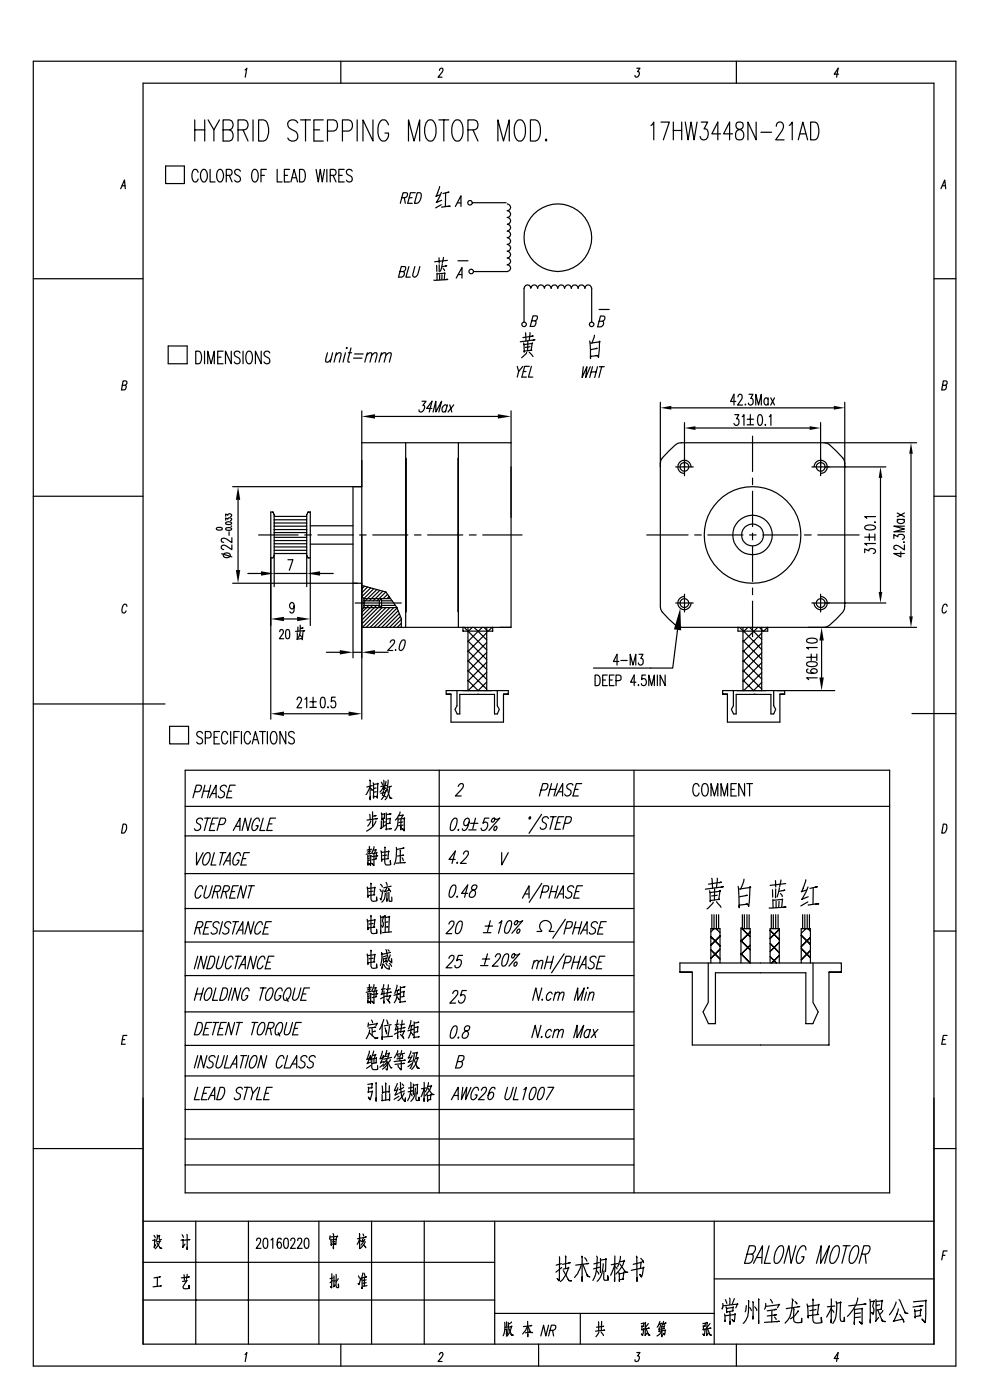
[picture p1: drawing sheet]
<svg xmlns="http://www.w3.org/2000/svg" width="210mm" height="297mm" viewBox="0 0 210 297" stroke-linecap="round" stroke-linejoin="round" font-family="sans-serif">
<g fill="none" stroke="#000" stroke-width=".25">
<path d="M7.1 13h195.7v276.8h-195.7zM52 14.9l.4-.4-.4 1.9M72.3 13v4.6M93.2 14.9a.47 .47 0 0 1 .6-.4l.1 .5-1 1.4h.9M135.1 14.5h.7l-.6 .7a.62 .62 0 0 1 .4 .7 .62 .62 0 0 1-.7 .5l-.2-.4M156.2 13v4.6M177.9 15.7h-1l.9-1.2-.3 1.9M25.9 39.4h.6M35.1 35.2h4v3.7h-4zM41.3 25.4v4.5M41.3 27.6h2.1M42 36.6a.61 .61 0 0 0-.3-.6 .61 .61 0 0 0-.6 .1 2.02 2.02 0 0 0 .1 2.5 .66 .66 0 0 0 .8-.6"/>
<path d="M42.9 36.1l.2-.2a1.2 1.2 0 0 1 .9 1.7l-.1 .4a.64 .64 0 0 1-.6 .6 .64 .64 0 0 1-.7-.6 2.06 2.06 0 0 1 .3-1.9zM43.4 25.4v4.5M44.1 25.4l1.3 2.2v2.3M44.6 35.9v2.7h1M46.3 36.1l.2-.2a1.2 1.2 0 0 1 .9 1.7l-.1 .4a.62 .62 0 0 1-.6 .6 .62 .62 0 0 1-.6-.6l-.1-.4a1.82 1.82 0 0 1 .3-1.5zM46.6 25.4l-1.2 2.2M47.3 27.6h1.4a1.11 1.11 0 0 0 .8-1.1 1.11 1.11 0 0 0-.8-1.1h-1.4v4.5h1.4a1.27 1.27 0 0 0 .8-1.2 1.27 1.27 0 0 0-.8-1.1M48 37.2h.8a.68 .68 0 0 0 .4-.6 .68 .68 0 0 0-.4-.7h-.8v2.7M48.6 37.2l.6 1.4M50.5 27.6h1.4a1.11 1.11 0 0 0 .7-1.1 1.11 1.11 0 0 0-.7-1.1h-1.4v4.5M51 36.3a.64 .64 0 0 0-1-.3 .64 .64 0 0 0 .1 1.1 1.02 1.02 0 0 1 .9 1.1 .67 .67 0 0 1-.6 .4 .67 .67 0 0 1-.6-.4M51.6 27.6l1 2.3"/>
<path d="M53.7 25.4v4.5M53.7 36.1l.2-.2a.85 .85 0 0 1 .9 1 1.67 1.67 0 0 1-.6 1.7 .81 .81 0 0 1-.8-1l.1-1zM54.9 25.4h1a1.76 1.76 0 0 1 1.1 1.7 3.7 3.7 0 0 1-.6 2.6l-.5 .2h-1zM55.4 37.2h.7M56.5 35.9h-1.1v2.7M58.8 35.9v2.7h1.1M60.3 37.2h.7M61.4 35.9h-1.1v2.7h1.1M61.7 38.6l.7-2.7 .7 2.7M62 37.7h.9M63.2 26.1a1.08 1.08 0 0 0-1.5-.6 1.08 1.08 0 0 0-.5 1.4l1.3 .9a1.14 1.14 0 0 1 .4 1.9 1.14 1.14 0 0 1-1.9-.4M63.5 35.9h.7a1.74 1.74 0 0 1 0 2.7h-.7z"/>
<path d="M63.7 25.4h2.2M64.8 25.4v4.5M66.6 27.6h1.2M67 35.9l.5 2.7 .4-2.7 .5 2.7 .4-2.7M68.6 25.4h-2v4.5h2M69.3 35.9v2.7M69.5 27.8h1.3a1.28 1.28 0 0 0 .8-1.2 1.28 1.28 0 0 0-.8-1.2h-1.3v4.5M70.1 37.2h.7a.66 .66 0 0 0 .5-.6 .66 .66 0 0 0-.5-.7h-.7v2.7M70.6 37.2l.7 1.4M71.9 37.2h.7M72.6 27.8h1.4a1.28 1.28 0 0 0 .8-1.2 1.28 1.28 0 0 0-.8-1.2h-1.4v4.5M73 35.9h-1.1v2.7h1.1"/>
<path d="M74.7 36.3a.64 .64 0 0 0-1-.3 .64 .64 0 0 0 .1 1.1l.5 .2a.67 .67 0 0 1 .3 1.1 .67 .67 0 0 1-1.1-.2M75.8 25.4v4.5M79.1 25.4v4.5l-2.1-4.5v4.5M82.4 26.5a1.06 1.06 0 0 0-1-1.1 1.06 1.06 0 0 0-1.1 1.1 3 3 0 0 0 .8 3.4 1.26 1.26 0 0 0 1.3-1.7h-.7M86.6 29.9v-4.5l1.2 4.5 1.2-4.5v4.5M90.7 25.6l.3-.2a1.16 1.16 0 0 1 1.4 1.1 3 3 0 0 1-.8 3.4 1.16 1.16 0 0 1-1.4-1 3.4 3.4 0 0 1 .5-3.3zM93.1 25.4h2.1M93.3 39.6l-.9 2 1-.3M94.1 25.4v4.5M96.4 25.6l.3-.2a1.16 1.16 0 0 1 1.4 1.1 3 3 0 0 1-.8 3.4 1.16 1.16 0 0 1-1.3-1 3.7 3.7 0 0 1 .4-3.3zM99.3 27.6h1.3a1.11 1.11 0 0 0 .8-1.1 1.11 1.11 0 0 0-.8-1.1h-1.3v4.5M100.3 27.6l1.1 2.3"/>
<path d="M105.6 29.9v-4.5l1.2 4.5 1.2-4.5v4.5M109.7 25.6l.3-.2a1.16 1.16 0 0 1 1.3 1.1 3 3 0 0 1-.7 3.4 1.16 1.16 0 0 1-1.4-1 3.7 3.7 0 0 1 .5-3.3zM112.5 25.4h1.1a1.76 1.76 0 0 1 1 1.7 3.2 3.2 0 0 1-.6 2.6l-.4 .2h-1.1zM115.9 29.5l.1 .2-.1 .2-.2-.2zM138.1 26.6l.6-.7v3.8M140.2 25.9h1.8l-1.3 3.8M142.8 25.9v3.8M142.8 27.7h1.8M144.6 25.9v3.8M145.4 25.9l.6 3.8 .6-3.8 .6 3.8 .7-3.8M148.8 25.9h1.3l-.8 1.4h.4a1.39 1.39 0 0 1-.2 2.4 .77 .77 0 0 1-1-.8M152.9 28.4h-1.9l1.3-2.5v3.8"/>
<path d="M155.4 28.4h-1.9l1.3-2.5v3.8M156.2 26.1a.93 .93 0 0 0 .8 1.4 1.17 1.17 0 0 1 .8 1 1.17 1.17 0 0 1-.7 1.2l-.9-.2a1.38 1.38 0 0 1 1.1-2.2 .8 .8 0 0 0 .4-.7 .8 .8 0 0 0-.6-.7zM160.4 25.9v3.8l-1.7-3.8v3.8M161.4 28.1h2.3M164.7 26.8a.88 .88 0 0 1 .5-.9h.5a1.23 1.23 0 0 1 .1 1.9l-1.3 1.9h1.8M167.4 26.6l.7-.7v3.8M169.3 29.7l1-3.8 1 3.8M169.7 28.4h1.2M172 25.9h.8a1.43 1.43 0 0 1 .9 1.4 3.2 3.2 0 0 1-.5 2.2l-.4 .2h-.8zM199.9 39.4h.6M7.1 59.1h23.2M25.6 40l.8-1.8 .2 1.8"/>
<path d="M84.8 57.6l1-.1 .2-.3a.4 .4 0 0 0-.2-.7h-.7l-.6 2.3h.7l.3-.2a.66 .66 0 0 0 .2-.9l-.2-.1M85.2 41.9h.9l.3-.4a.4 .4 0 0 0-.2-.6h-.7l-.6 2.2M85.8 41.9l.2 1.2M86.7 56.5l-.6 2.3h.9M86.8 41.9h.6M88 56.5l-.5 2 .3 .3a.86 .86 0 0 0 .8-.6l.5-1.7M88.1 40.9h-1l-.6 2.2h1M88.5 40.9h.6a1.25 1.25 0 0 1 0 1.7 .91 .91 0 0 1-1.2 .5zM92.6 56.3l.1 1.3M92.7 57.9v1.5M92.7 58.1l1.7-.2-.2 1.4M93.1 54.7l.1 1.1"/>
<path d="M93.2 56.2v1.5M93.3 58.3v1.1M93.6 43.4l-1.2 .7M93.6 40.8l-1.1 2.2 1.2-.5M93.8 58.3l-.1 1M93.8 56l-.4 1.5M94 57l.3 .4M94.1 54.6l-.3 1.1M94.5 56.5l.3-.1-1 .2M94.5 41v2.8M94.6 59.3h.4l-3 .1M94.9 40.8h.3l-1.2 .3"/>
<path d="M94.9 55.2l-2.7 .3M95 43.8h.5l-1.8 .1M96.6 43.8l1.2-2.3v2.3M96.8 59l1.2-2.2v2.2M97 43h.7M97.1 55.3h2.2M97.2 58.2h.8M100.2 43a.49 .49 0 0 0-.7-.4l-.2 .2a.49 .49 0 0 0 .3 .7 .49 .49 0 0 0 .6-.5h7.1M107.6 43.3a.72 .72 0 0 1 .7 .7 .72 .72 0 0 1-.7 .7 .72 .72 0 0 1 .7 .7 .72 .72 0 0 1-.7 .7 .72 .72 0 0 1 .7 .8 .72 .72 0 0 1-.7 .7 .72 .72 0 0 1 .7 .7 .72 .72 0 0 1-.7 .7 .7 .7 0 0 1 .7 .7 .7 .7 0 0 1-.7 .7 .72 .72 0 0 1 .7 .7 .72 .72 0 0 1-.7 .8 .72 .72 0 0 1 .7 .7 .72 .72 0 0 1-.7 .7 .72 .72 0 0 1 .7 .7 .72 .72 0 0 1-.7 .7 .72 .72 0 0 1 .7 .7 .72 .72 0 0 1-.7 .8 .72 .72 0 0 1 .7 .7 .72 .72 0 0 1-.7 .7h-7.2a.49 .49 0 0 1-.7 .4l-.2-.2a.49 .49 0 0 1 .4-.7 .49 .49 0 0 1 .5 .5M198.1 59.1h4.7M199.6 40l.8-1.8 .2 1.8M35.7 73.4h4v3.8h-4z"/>
<path d="M41.5 74.5h.7a1.74 1.74 0 0 1 0 2.7h-.7zM43.4 74.5v2.7M44.1 77.2v-2.7l.7 2.7 .7-2.7v2.7M46.2 75.8h.7M47.3 74.5h-1.1v2.7h1.1M49.1 74.5v2.7l-1.3-2.7v2.7M50.9 74.9a.67 .67 0 0 0-.6-.4 .67 .67 0 0 0-.6 .4l.2 .6 .7 .4a.67 .67 0 0 1 .2 1.1 .67 .67 0 0 1-1.1-.2M51.6 74.5v2.7M52.5 74.6l.2-.1a.81 .81 0 0 1 .8 1v1a.62 .62 0 0 1-.7 .7 .62 .62 0 0 1-.6-.7l-.1-1zM55.4 74.5v2.7l-1.2-2.7v2.7M57.2 74.9a.62 .62 0 0 0-1-.3 .62 .62 0 0 0 .2 1l.5 .3a.67 .67 0 0 1 .2 1.1 .67 .67 0 0 1-1.1-.2M69.5 74.8l-.4 1.9 .4 .1 .7-.6"/>
<path d="M70.6 74.8l-.5 2M71.2 75.4l.7-.6 .4 .2-.3 1.8M71.4 74.8l-.5 2M73.3 74.8l-.5 2M73.4 73.8l.2-.1-.1 .2zM73.9 74.8h.7M74.5 73.8l-.7 2.4v.5l.4 .1M75 76h1.8M75.2 75.1h1.8M77.8 75.4l.6-.6 .5 .2-.4 1.8M77.9 74.8l-.5 2M78.9 75.4l.6-.6 .5 .2-.4 1.8"/>
<path d="M80.8 75.4l.6-.6 .5 .2-.4 1.8M80.9 74.8l-.5 2M81.9 75.4l.6-.6 .5 .2-.4 1.8M109.7 77.7l.3 1.1-.3 1.2M110.9 77.7l-.9 1.1M111 78.8h.6M111.1 72.8l.1 1.9v-.2l1.6-.2h-.1l.2-1.6 .1 .1-1.8 .3M111.2 68.3v-7.1a.72 .72 0 0 1 .7-.8 .72 .72 0 0 1 .7 .8 .72 .72 0 0 1 .7-.8 .72 .72 0 0 1 .7 .8 .72 .72 0 0 1 .8-.8 .72 .72 0 0 1 .7 .8 .72 .72 0 0 1 .7-.8 .72 .72 0 0 1 .7 .8 .7 .7 0 0 1 .7-.8 .7 .7 0 0 1 .7 .8 .72 .72 0 0 1 .7-.8 .72 .72 0 0 1 .8 .8 .72 .72 0 0 1 .7-.8 .72 .72 0 0 1 .7 .8 .72 .72 0 0 1 .7-.8 .72 .72 0 0 1 .7 .8 .72 .72 0 0 1 .8-.8 .72 .72 0 0 1 .7 .8 .72 .72 0 0 1 .7-.8 .72 .72 0 0 1 .7 .8v7.1M111.5 70.6l.1 1.8M111.7 74.8v.2l-1 .9M112 72.4l-.1 2M112.3 77.7h-1l-.6 2.3h1"/>
<path d="M112.3 74.7l.8 .9M112.4 70.6l-.1 1.7M112.4 73.6l-.9 .1M112.7 77.7l-.6 2.3h.9M112.8 68.1l.9-.1 .3-.4a.4 .4 0 0 0-.3-.6h-.6l-.6 2.2h.9l.3-.7v-.3l-.3-.1M112.8 71.4l.3-.1-2.2 .3M113.1 72.2l.4-.1-3.1 .4M123.7 77.8l-.2 2.3 1-2.3-.3 2.3 1-2.3M125.1 72.3l.2 3.8v-.5l1.5-.2-.4 .1M125.2 72.8l2.1-.3-.1-.1-.3 3.5-.1-.4M125.4 78.9h1M125.7 77.8l-.6 2.3"/>
<path d="M126.1 71.1l-.5 1.7M126.4 73.9h.3l-1.3 .3M126.7 77.8l-.6 2.3M127.1 68.1h.7l.5-.4a.46 .46 0 0 0-.2-.7h-.7l-.6 2.3h.7l.3-.2a.72 .72 0 0 0 .2-.9l-.2-.1M127.1 65.7h2.1M127.1 77.8h1.1M127.6 77.8l-.6 2.3M25.9 81.7l.8-.1 .2-.2-.1-.5-.7-.1-.3 1.9h.6l.2-.2 .2-.4-.3-.4M76.7 97.7v5.5h-1.8v36.4M76.7 93.9h31.7M76.7 87.2v65.4M79.5 88.3h26.1"/>
<path d="M86.1 97.2v32.6M86.1 93.9v39.2M89.5 85.1h.9l-.7 .9h.2a.94 .94 0 0 1-.8 1.4l-.2-.1v-.4M91.6 86.6h-1.1l1.1-1.5-.5 2.3M91.9 87.4l.5-2.3v2.3l1.3-2.3-.6 2.3M94.8 86.2l-.2-.3a.93 .93 0 0 0-.6 1.5l.6-.3M94.9 85.9l-.4 1.5M95.4 85.9l.4 1.5M96.3 85.9l-1.3 1.5M97.2 97.2v32.6M97.2 93.9v39.2M108.4 99.1v34h-2.3"/>
<path d="M108.4 87.2v22.6M140.1 98.3l.1-.6a16.3 16.3 0 0 1 3.6-3.7h31.6a16.3 16.3 0 0 1 3.7 3.7l.1 .6M140.1 85.3l.1 44a14.3 14.3 0 0 0 3.6 3.7l.7 .1h30.3l.6-.1a14.3 14.3 0 0 0 3.7-3.7l.1-44M142.4 86.5h34.5M143.3 99.1h3.8M145.2 89.7v11.2M146.6 99.1a1.41 1.41 0 0 0-1.4-1.5 1.41 1.41 0 0 0-1.4 1.4 1.41 1.41 0 0 0 1.4 1.4M147.5 90.8h24.2M155.9 88h.8l-.5 .9h.3a.69 .69 0 0 1 .3 .9 .69 .69 0 0 1-1 .2l-.1-.2M156.1 85.2h-1.1l.7-1.6v2.3M156.5 84.2v-.1a.47 .47 0 0 1 .3-.4 .47 .47 0 0 1 .5 .1l.1 .7-.9 1.4h1M157.4 88.4l.4-.4v2.2"/>
<path d="M158.1 85.7v.2zM158.5 88.9h1.3M158.5 90.1h1.3M158.9 83.6h.8l-.4 .9h.2a.69 .69 0 0 1 .3 1 .69 .69 0 0 1-1 .2l-.1-.2M159.2 88v1.9M159.6 92.5v7.5M160.3 85.9v-2.3l.6 2.3 .6-2.3v2.3M160.9 88.1l.4-.1a1.61 1.61 0 0 1 0 2.2h-.1a1.42 1.42 0 0 1-.4-1.8zM162.3 90.1h.1l-.1 .1zM162.9 84.7l-.3-.3a.78 .78 0 0 0-.6 .8 .78 .78 0 0 0 .6 .7l.3-.3M162.9 84.4v1.5M163.2 88.4l.3-.4v2.2"/>
<path d="M163.5 84.4l.8 1.5M164.3 84.4l-.8 1.5M172.2 99.1h15.7M172.7 99.1a1.41 1.41 0 0 1 1.4-1.5 1.41 1.41 0 0 1 1.4 1.4 1.41 1.41 0 0 1-1.4 1.4M174.1 89.7v11.2M175 93.9h19.4M193.2 96.3v34.5M199.9 81.7l.8-.1 .2-.2-.1-.5-.7-.1-.3 1.9h.6l.2-.2 .2-.4-.3-.4M7.1 105.3h23.2M46 112l.9-.1 .3 .3a.82 .82 0 0 1-1.3-.1zM47 117.5l2.2 .6M47.4 117.6a.71 .71 0 0 1 .9-.4 .71 .71 0 0 1 .5 .9 .71 .71 0 0 1-.9 .3 .71 .71 0 0 1-.5-.8z"/>
<path d="M47.9 110.4v-.5l.4 .2a.37 .37 0 0 1 .5-.2 .37 .37 0 0 1 .2 .5h-.1M47.9 109.5v-.5l.4 .3a.37 .37 0 0 1 .5-.3 .37 .37 0 0 1 .2 .6h-.1M47.9 112l.7-.1 .5 .3a.76 .76 0 0 1-1.2 0zM47.9 110.8l.7-.1 .5 .2a.76 .76 0 0 1-1.2 0zM48.6 112.8v.8M49 111.6h.1M49.2 115.6v1a2.86 2.86 0 0 0-1.8-1l-.5 .3v.4l.5 .3M49.2 114.1v1a2.86 2.86 0 0 0-1.8-.9l-.4 .1-.1 .5 .5 .3M49.4 103.2h27.3M50.5 106v14.9M54.9 113.5h8.3M57.4 118.4v34.2"/>
<path d="M58.2 117.8l-.3 .6h-.5v-9.8h.5l.3 .6v15.3M58.2 117.4h6.9M58.2 116.7h6.9M58.2 116h6.9M58.2 109.6h6.9M58.2 110.3h6.9M58.2 115.4h6.9M58.2 114.7h6.9M58.2 114h6.9M58.2 113h6.9M58.2 112.3h6.9M58.2 111.6h6.9"/>
<path d="M58.2 110.9h6.9M61.1 118.7h1l-.7 2.3M64.6 113.5h1.4M65.1 117.8l.3 .6h.4M65.8 115.4h9.1M65.8 111.5h9.1M67.4 113.5h7.5M76.3 113.5h1.4M79.1 113.5h7.4M87.9 113.5h1.4M90.7 113.5h7.5M99.6 113.5h1.4"/>
<path d="M102.4 113.5h8.3M137.2 113.5h8.8M147.4 113.5h1.4M150.1 113.5h7.5M159 113.5h1.4M159.6 101.4v1.4M159.6 104.2v7.5M159.6 113.1v1.4M159.6 115.9v7.5M161.8 113.5h7.4M170.6 113.5h1.5M173.5 113.5h8.7"/>
<path d="M183.4 117.3v-.8l.9 .4v-.2a.78 .78 0 0 1 .8-.3 .78 .78 0 0 1 .6 .6l-.5 .4M183.4 114h2M183.5 111.6a1.78 1.78 0 0 1 2.2 .2v.2a1.73 1.73 0 0 1-2.3 0zM184.4 113.3v1.3M185.6 110.7l.1 .1-.1 .1zM185.6 113.3v1.3M185.7 115.3h-2.3l.4 .4M185.7 109.6h-2.3l.4 .4M186.8 101.4v24.2M189.6 114.3v-.9l.9 .5v-.2a.69 .69 0 0 1 .9-.4 .69 .69 0 0 1 .2 1l-.2 .1M190.3 110.2h1.5M190.3 108.8l1.5 .8"/>
<path d="M190.7 110.2l-.4 .3a.78 .78 0 0 0 .8 .6 .78 .78 0 0 0 .7-.6l-.3-.3M191.1 117v1.1l-1.5-.7h2.2M191.7 114.9l.1 .1-.1 .1zM191.8 115.6v1.1l-1.3-.9a.49 .49 0 0 0-.9 .1 .49 .49 0 0 0 .5 .7M191.8 111.6h-2.2l2.2 .6-2.2 .6h2.2M191.8 108.8l-1.5 .8M198.1 105.3h4.7M26.9 128.6l-.1-.3a.6 .6 0 0 0-.9 .6v.5a.47 .47 0 0 0 .2 .7 .47 .47 0 0 0 .6-.5M49.4 123.7h27.3M52.6 121.7h2.8M58.2 121.7h6.9M59.3 134l.1-.2a.44 .44 0 0 1 .6-.1 .44 .44 0 0 1 .1 .6l-.8 1.2h.9"/>
<path d="M60.2 131.3h2.8M60.7 133.6h.4a1.21 1.21 0 0 1 .3 1.5l-.1 .3-.3 .1a1.21 1.21 0 0 1-.4-1.6zM62.4 128.6a.58 .58 0 0 1-.5 .6 .73 .73 0 0 1-.5-.7 .73 .73 0 0 1 .6-.7 .93 .93 0 0 1 .4 1.3l-.2 .9a.42 .42 0 0 1-.7-.3M63 134.2l.1 1.5-.1-.1 1.1-.1M63.2 133v.9M63.5 134.6l.5 .6M63.7 132.6v1.3M63.7 134.1l-.5 1.2M64.1 133.3l.2-.1-.6 .1M64.3 134.2l-.2 1.5v-.2M64.3 133.9l.3-.1-1.9 .1M65.1 124.5v-15.3l.3-.6h.4v24.1"/>
<path d="M67.9 121.7h2.8M69.2 138.4h2.9M74.9 138.4h1.8M75.3 127.9h9.8M76.7 133.1h31.7M76.7 124.2l5.2 1.4 2.3 3.3M76.7 126.5l.5 .5M77.2 127h5.6M77.2 127.5h3.3M77.2 128.4h3.3M77.2 128.9h7M77.2 127v1.9"/>
<path d="M77.2 128.9l-.5 .5M77.3 124.4l-.6 .6M77.4 128.4l-.2 .2M78 124.5l-1.3 1.3M78.2 128.4l-1.5 1.5M78.6 124.7l-1.9 1.9M79 128.4l-2.3 2.3M79.2 124.9l-2 2.1M79.5 138.4h2.8M79.9 128.4l-3.2 3.2M79.9 125.1l-2.4 2.4M80.6 125.3l-2.3 2.2"/>
<path d="M80.6 128.5l-3.9 3.9M80.9 127v1.9l-.4-.5v-.9zM80.9 127.5h2.3M80.9 128.4h3M81.1 128.9l-4.2 4.2M81.2 125.4l-2 2.1M81.8 125.6l-1.8 1.9M81.9 128.9l-4.2 4.2M82.2 126.1l-.9 .9M82.5 126.6l-.4 .4M82.7 128.9l-4.2 4.2M82.8 136.3v-.1a.49 .49 0 0 1 .4-.4 .49 .49 0 0 1 .5 .2l-.2 .6-1.3 1.4h1.1"/>
<path d="M83.5 128.9l-4.2 4.2M83.9 137.9h.1l-.1 .1zM84.2 128.9l.9 2.3v1.9M84.2 129l-4.1 4.1M84.4 129.6l-3.4 3.5M84.7 130.2l-2.9 2.9M85 130.8l-2.4 2.3M85.1 131.4l-1.7 1.7M85.1 132.2l-.8 .9M85.1 133v.1M85.3 135.8h.4a.95 .95 0 0 1 .1 1.2l-.5 .9-.2 .1-.4-.1 .1-1.2zM98.2 133v.9h6.3v-.8"/>
<path d="M98.5 133.1l4.7 4.8M99.3 133.1v13.4M99.3 138.1l3.9 3.9M99.3 136l3.9 3.9M100.2 133.1l-.9 .9M100.5 133.1l2.7 2.7M102.3 133.1l-3 3M102.7 133.1l.8 .8M103.2 133.1v13.4M103.2 134.2l-3.9 4M103.2 136.3l-3.9 4M103.2 138.4l-3.9 4"/>
<path d="M104.4 133.1l-.9 .8M135.5 138.8h.9l-.5 .9h.2a.78 .78 0 0 1 .3 .8 .78 .78 0 0 1-.6 .6l-.4-.5M143.3 127.9h3.8M143.7 133.6l-1 8.1h-16.8M145.2 126.5a1.41 1.41 0 0 0-1.4 1.4 1.41 1.41 0 0 0 1.4 1.4 1.41 1.41 0 0 0 1.4-1.4M145.2 126.1v3.7M156.5 133v.9h6.3v-.8l-.8 .8M156.9 133.1l4.7 4.7M157.6 133.1v13.4M157.6 138l4 4M157.6 135.9l4 4M158.7 133.1l-1.1 1"/>
<path d="M159 133.1l2.6 2.6M159.6 124.7v1.4M159.6 127.5v7.6M160.7 133.1l-3.1 3.1M161.1 133.1l.8 .8M161.6 133.1v13.4M161.6 134.3l-4 4M161.6 136.4l-4 4M161.6 138.5l-4 4M171.1 139.4h2M171.2 135.6a2.21 2.21 0 0 1 2.1 0v.4a1.48 1.48 0 0 1-1.8 .3l-.3-.1zM172.1 138.8v1.3"/>
<path d="M172.2 127.9h15.7M173.3 138.8v1.3M173.3 137.4h-2.2l.4 .3M174.1 126.5a1.41 1.41 0 0 1 1.4 1.4 1.41 1.41 0 0 1-1.4 1.4 1.41 1.41 0 0 1-1.4-1.4M174.1 126.1v3.7M174.3 135.9v7.8M175 133.1h19.4M200.9 128.6l-.1-.3a.6 .6 0 0 0-.9 .6l-.1 .5a.47 .47 0 0 0 .3 .7 .47 .47 0 0 0 .6-.5M7.1 149.3h27.9M36 154.1h4v3.7h-4zM43 155.6a.62 .62 0 0 0-1-.3 .62 .62 0 0 0 .1 1l.5 .2a.67 .67 0 0 1 .2 1.1 .67 .67 0 0 1-1.1-.2M43.6 156.5h.8a.74 .74 0 0 0 .4-.6 .74 .74 0 0 0-.4-.7h-.8v2.6"/>
<path d="M45.4 156.4h.7M46.6 155.2h-1.2v2.6h1.2M48.3 155.8a.62 .62 0 0 0-.6-.6 .62 .62 0 0 0-.6 .6v1.4a.62 .62 0 0 0 .6 .6 .62 .62 0 0 0 .6-.6M48.9 155.2v2.6M49.6 156.4h.7M50.7 155.2h-1.1v2.6M51.2 155.2v2.6M53.1 155.8a.62 .62 0 0 0-.6-.6 .62 .62 0 0 0-.6 .6l-.1 .4a1.67 1.67 0 0 0 .6 1.6 .65 .65 0 0 0 .7-.6M53.5 157.8l.7-2.6 .7 2.6M53.8 156.9h.8M55.1 155.2h1.2M55.7 155.2v2.6"/>
<path d="M56.7 155.2v2.6M57.7 155.3l.2-.1a1.13 1.13 0 0 1 .9 1.6l-.1 .4a.61 .61 0 0 1-.4 .5 .61 .61 0 0 1-.6 0l-.3-.9v-.6zM60.2 151.4h13.7M60.6 155.2v2.6l-1.2-2.6v2.6M62.4 155.6a.62 .62 0 0 0-.9-.4 .62 .62 0 0 0-.1 1l.7 .3a.67 .67 0 0 1 .2 1.1 .67 .67 0 0 1-1.1-.2M63 148.5l.3-.6h.4l.2 .2a.84 .84 0 0 1-.2 1l-.7 1h1M64.7 148.3l.4-.4v2.2M65.7 148.9h1.4M65.7 150.1h1.4M66.4 147.9v2M68.1 148l.4-.1a1.39 1.39 0 0 1 .4 1.8l-.1 .4h-.4a1.39 1.39 0 0 1-.4-1.8zM69.6 149.9v.2z"/>
<path d="M71.1 147.9h-.7l-.1 1a.51 .51 0 0 1 .9 .1v.3a.66 .66 0 0 1-.6 .8l-.4-.4M94.6 147.3h1.1h-1.1v-.8h13.2v.8h-1h1M95.7 147.3v5.9h11.1v-5.9M96.9 146.5v3.2l-.4 .8 .5 1h.5v-4.2h7.4v4.2h.6l.4-1-.4-.8v-3.2M99.3 144.3l2.1 2.2 1.8-1.8M99.3 142.3l3.9 3.9M99.3 140.2l3.9 3.9M103.2 140.5l-3.9 4M103.2 142.6l-3.9 3.8M126.2 143.2h.6a1.44 1.44 0 0 1 0 2.2h-.6zM127.8 144.3h.6M128.8 143.2h-1v2.2h1"/>
<path d="M129.3 144.3h.6M130.3 143.2h-1v2.2h1M130.7 144.4h.7l.3-.2-.1-.9-.9-.1v2.2M131.3 140.3h-1.2l.8-1.5v2.3M131.7 140.1h1.3M133.7 141.1v-2.3l.6 2.3 .6-2.3v2.3M134.9 144.7h-1.1l.7-1.5v2.2M135.4 145.2v.2zM136.9 143.2h-.7l-.1 1 .1-.1a.7 .7 0 0 1 .9 .6 .7 .7 0 0 1-.9 .7l-.1-.4M137.6 145.4v-2.2l.6 2.2 .6-2.2v2.2M139.4 143.2v2.2M141.1 143.2v2.2l-1.1-2.2v2.2"/>
<path d="M154.3 147.3v5.9h11.1v-5.9M155.6 146.5v3.2l-.5 .8 .5 1h.6v-4.2h7.3v4.2h.6l.4-1-.4-.8v-3.2M157.6 144.3l2.2 2.2 1.8-1.7M157.6 142.2l4 4M157.6 140.1l4 4M161.6 140.6l-4 4M161.6 142.7l-3.8 3.8-.2-.1M166.4 146.5v.8h-1h1M171.2 140.6l.9-.2a1.06 1.06 0 0 1 1.2 .4v.2a1.39 1.39 0 0 1-1.8 .3l-.3-.1zM171.4 141.9a.42 .42 0 0 0-.2 .7l.9 .2h1l.2-.2a.66 .66 0 0 0-.6-.7 .66 .66 0 0 0-.7 .5l.3 .4h.3M173.3 143.8h-2.2l.4 .4M177.1 146.5h-23.8v.8h1h-1"/>
<path d="M193.5 151.4h9.3M26.1 174.8h.4a1.2 1.2 0 0 1-.3 1.9h-.4zM39.3 163.4h149.4v89.7h-149.4zM39.3 171.1h149.4M39.3 177.3h95.2M41.3 168h.8l.4-.3a.85 .85 0 0 0 .2-1l-1.1-.1-.7 2.6M43 173.9a.65 .65 0 0 0-1-.2 .65 .65 0 0 0-.1 1l.5 .2a.71 .71 0 0 1-.1 1.1 .71 .71 0 0 1-1-.2M43.1 167.8h1.3M43.4 173.6h1.3M43.5 166.6l-.7 2.6M44.1 173.6l-.8 2.6M44.4 169.2l1.4-2.6v2.6"/>
<path d="M44.7 166.6l-.7 2.6M44.8 174.8h.7M45 168.4h.8M46.3 173.6h-1.2l-.7 2.6h1.1M46.4 174.9h.8a.82 .82 0 0 0 .4-1.3h-.8l-.7 2.6M48 167a.68 .68 0 0 0-.9-.3 .68 .68 0 0 0-.2 1l.5 .3a.71 .71 0 0 1 0 1.1 .71 .71 0 0 1-1.1-.2M48.4 167.8h.7M49.5 176.2l1.4-2.6v2.6M49.9 166.6h-1.1l-.8 2.6h1.2M50 175.3h.9M53.3 173.6l-.7 2.6-.6-2.6-.7 2.6M55 174.2l-.2-.6a1.68 1.68 0 0 0-1.4 1.9l.1 .6a.87 .87 0 0 0 1.3-.9h-.5"/>
<path d="M55.8 173.6l-.7 2.6h1.1M57 174.8h.7M58.5 173.6h-1.2l-.7 2.6h1.1M78.4 179.6v1.5M78.4 172.8l.1 1.1M78.4 165.5l.1 4.2v-.6M78.5 166.9l-.9 1.7M78.5 167.2l.4 .5v-.2M78.6 174.2l-.6 1.1M79 166.7l-1.2 .3M79 172.2v1.7M79 173.9v1.4v-.4"/>
<path d="M79.2 166.1v3.2v-.7M79.2 166.4l1-.1-.1-.1-.1 3.1-.1-.4-.7 .1M79.3 179.6l-.4 1.3M79.5 173.1l.3-.1-.8 .2M79.7 173.7l.4-.1-2.3 .4M79.7 174.2a3.8 3.8 0 0 1-1.9 2.1M79.8 167.2l-.6 .1M79.8 168l-.6 .1M80.8 168.3l1-.2v-.3l-.3 1-.6 .8M80.9 172.5l.1 1.4v-.3h.6v-.9l-.6 .1M80.9 174.2v1.4l-.2 .2 1.1-.8M80.9 165.9l.2 .6"/>
<path d="M81.3 173.6v1.7M81.4 167.8l-.3 .9 .8 .4M81.4 165.5v2.1v-.5M81.4 166.8l-.8 1.2M81.4 166.9l.5 .4M81.6 179.7l.1 3.6 .2 .2 .9-.1v-.8v.7M81.7 174.4h-.4M81.9 165.8l-.2 .9M81.9 172.5v3.6v-.2l1.2-.1h-.5M82 173.8l.8-.2v1.1h-.9M82 166.6l-1.2 .3M82.2 167.4l.6 2h.3l-.3-.1-.1-.2"/>
<path d="M82.3 165.5l-.4 2.3M82.6 172.7h.4l-1.1 .1M82.7 167a4 4 0 0 1-1 2.7M83.1 166.8l-.9 .2M84.1 179.8a7 7 0 0 1-.5 3.6M84.4 173.5v.3a2.83 2.83 0 0 1-.7 2.4M84.4 173.8l1.4-.2v-.1l-.1 2.8-.3-.5 .3 .4M84.6 173l.9-.1-.5 .8v2.4v-.7M84.9 172.2l-.6 1.3-.4 .5M85.4 180l.3-.1-1.5 .3M85.5 174.4l-.9 .1M85.5 175l-1 .2"/>
<path d="M93.2 163.4v89.7M96.2 173.7l.5-.1a1.15 1.15 0 0 1 .1 1.4l-.5 1.1-.3 .1-.5-.1v-.4a3.1 3.1 0 0 1 .7-2zM97.2 166.8a.54 .54 0 0 1 .6-.6 .54 .54 0 0 1 .4 .8l-1.6 1.9h1.2M97.3 175.9l-.1 .3zM99.4 176.1h1.6M99.5 174.4a.9 .9 0 0 1-.8 .8l-.2-.2-.1-.7a.9 .9 0 0 1 .8-.7l.2 .1a2.45 2.45 0 0 1-.9 2.5l-.4-.1v-.3M99.8 174.7h1.6M100.9 173.6l-.6 2.2M103.7 173.6h-.9l-.4 1.1a.57 .57 0 0 1 .6-.3 .57 .57 0 0 1 .5 .4v.4a.83 .83 0 0 1-.5 .8 .83 .83 0 0 1-.9-.1v-.2M104.9 173.6a.55 .55 0 0 1 0 .5 .55 .55 0 0 1-.6 .3 .57 .57 0 0 1 .6-.8 .72 .72 0 0 0 1.1 0l-2.3 2.6M104.9 175.4l.4-.1a.59 .59 0 0 1-.4 .9l-.2-.3zM112.3 173.3h.3l-.3 .5-.1-.1z"/>
<path d="M114.8 167.6h.8a.82 .82 0 0 0 .3-1.4h-.8l-.7 2.7M114.9 172.8l-2.7 4M116.3 173.6a.68 .68 0 0 0-1-.2 .68 .68 0 0 0-.1 1l.5 .3a.71 .71 0 0 1 0 1 .71 .71 0 0 1-1.1-.2M116.7 167.5h1.2M116.7 173.3h1.3M117 166.2l-.7 2.7M117.4 173.3l-.7 2.6M117.9 168.9l1.5-2.7-.1 2.7M118.1 174.5h.7M118.2 166.2l-.7 2.7M118.4 168h.9M119.6 173.3h-1.2l-.7 2.6h1.2"/>
<path d="M119.8 174.7h.7a.81 .81 0 0 0 .4-1.4h-.8l-.7 2.6M121.5 166.6a.66 .66 0 0 0-.9-.2 .66 .66 0 0 0-.1 .9l.4 .3a.71 .71 0 0 1 0 1.1 .71 .71 0 0 1-1.1-.2M121.9 167.5h.7M123.4 166.2h-1.1l-.8 2.7h1.2M134.5 163.4v89.7M148.3 166.8a.61 .61 0 0 0-.6-.6 .61 .61 0 0 0-.6 .6v1.4a.62 .62 0 0 0 .6 .7 .62 .62 0 0 0 .6-.7M149.2 166.4l.1-.2a.8 .8 0 0 1 .9 1l-.1 1a.62 .62 0 0 1-.6 .7 .62 .62 0 0 1-.6-.7l-.1-.4a1.88 1.88 0 0 1 .4-1.4zM150.8 168.9v-2.7l.7 2.7 .8-2.7v2.7M152.9 168.9v-2.7l.8 2.7 .6-2.7v2.7M155.1 167.5h.7M156.2 166.2h-1.1v2.7h1.1M157.9 166.2v2.7l-1.2-2.7v2.7"/>
<path d="M158.4 166.2h1.2M159 166.2v2.7M200.1 174.8l.6 .1a1.48 1.48 0 0 1-.5 1.8h-.4zM7.1 197.5h23.2M39.3 185.3h95.2M39.3 199.8h95.2M39.3 192.7h95.2M41.6 196.8h.8l.4-.3a.61 .61 0 0 0-.1-1h-.8l-.7 2.7M41.7 180.9v2.6l1.4-2.6M42.2 196.8l.3 1.4M43 188.5l-.3-.6a1.68 1.68 0 0 0-1.3 2l.1 .5a.69 .69 0 0 0 1.1-.5M43.5 196.8h.6"/>
<path d="M43.5 181.3l.5-.4h.3a1.92 1.92 0 0 1-.7 2.6h-.3l-.3-.4v-.6zM43.8 187.9l-.5 2.3 .3 .3a.97 .97 0 0 0 .9-.7l.5-1.9M44.9 195.5h-1.1l-.7 2.7h1.1M45.4 189.1h.8a.7 .7 0 0 0 .5-.5 .7 .7 0 0 0-.2-.7h-.8l-.7 2.6M45.5 180.9l-.8 2.6h1.1M46 189.1l.2 1.4M46.5 195.9a.66 .66 0 0 0-1-.2 .66 .66 0 0 0-.1 1l.5 .2a.71 .71 0 0 1-.1 1.1 .71 .71 0 0 1-1-.2M46.7 180.9h1.2M47.2 195.5l-.7 2.7M47.2 189.1h.8a.68 .68 0 0 0 .6-.5 .68 .68 0 0 0-.3-.7h-.7l-.7 2.6M47.3 180.9l-.7 2.6M47.4 183.5l1.4-2.6v2.6"/>
<path d="M47.8 189.1l.3 1.4M47.9 182.6h.9M49 195.9a.68 .68 0 0 0-1-.3 .68 .68 0 0 0-.1 1.1l.4 .2a.71 .71 0 0 1 0 1.1 .71 .71 0 0 1-1.1-.2M49.1 189.1h.7M49.4 195.5h1.2M50 195.5l-.7 2.7M50.1 198.2l1.4-2.7v2.7M50.5 187.9h-1.1l-.7 2.6h1.2M50.6 197.3h.9M51 181.5l-.1-.5a.69 .69 0 0 0-1.1 .5l-.4 1v.6l.2 .4a.95 .95 0 0 0 1.1-1h-.4M51.4 182.2h.7M52.3 187.9l-.7 2.6-.5-2.6-.7 2.6"/>
<path d="M52.7 187.9h1.3M52.9 180.9h-1.1l-.7 2.6h1.1M53.4 187.9l-.7 2.6M53.9 195.5l-.7 2.7-.5-2.7-.8 2.7M55.7 196.2l-.2-.5a.69 .69 0 0 0-1.1 .5l-.2 .3a1.49 1.49 0 0 0 .1 1.7 .91 .91 0 0 0 1-.6M56.1 196.8h.7M57.6 195.5h-1.2l-.7 2.7h1.2M77.9 195l.2 2.2-.1-.3 1.5-.2h-.2l.2-1.6-1.6 .3M77.9 188.2l.2 2.2-.1-.4 1.5-.2h-.2l.2-1.6-1.6 .3M78 181.5l.1 2-.1-.5M78.1 181.6l.6-.1-.1 2.1-.2-.4 .2 .3M78.4 182l-.3 .2"/>
<path d="M78.4 182.4l-.3 .2M78.6 194.2l.2 .2-.1 3.2a.45 .45 0 0 0 .5 .5l.8-.2-.1-.8v.8M78.6 187.4l.2 .1-.1 3.2 .3 .5 .8-.1 .2-.1-.1-.7v.7M78.7 180.5l-.8 .3M78.8 180.2l-.9 .1M78.8 181l-1.1 .2M79 181.1l1-.2-.1-.1-.1 1.4-.9 .2M79.2 180.3l.6-.1-.3 .8M79.2 195.9l-.9 .1M79.2 189.1l-.9 .1M79.3 181.1v2.5l-.4-.5 .4 .4M79.9 181.6h.2l-1.2 .1"/>
<path d="M80.6 188.7l.3 .5M80.7 194.3l.1 3.8v-.6M80.7 187.6l.4 .6M80.8 194.6l.5-.1v-.1l.1 .1-.3 .9a1.23 1.23 0 0 1 0 1.3l-.2-.4M80.8 180.5l.2 2.2-.1-.4 1.5-.1h-.1l.2-1.7v.1l-1.6 .2M81.3 188.8l-.5 2.1-.2-.3M81.7 189.5a2.27 2.27 0 0 1-.7 1.9M81.9 187.2l.2 .6M82.1 189.3v1.9v-.5M82.1 181.4l-.9 .1M82.1 188.2l-.6 1 1.1-.4-.2-.3 .4 .7M82.2 196.6h.1"/>
<path d="M82.3 196.6l-.6 .1M82.3 195.6l-.6 .1M82.5 197.7l.1-3.3 .1 .1-1 .1v-.4v3.6M82.5 189.3l.1 1.9 .5-.1v-.8M83 188l-1.6 .3M83.1 197.7l-2 .2M84.9 180.3l.1 .2-.1 2.5M85.3 182l.2 .6M85.4 181.4h.2l-1.3 .2M85.7 183h.3l-2 .1M95.2 196v-.1a.58 .58 0 0 1 .5-.5 .58 .58 0 0 1 .6 .3 1.28 1.28 0 0 1-.5 1.1l-1.2 1.3h1.2M96 187.9l.4-.2a1.2 1.2 0 0 1 .2 1.6l-.6 .9-.5 .2a1.15 1.15 0 0 1-.1-1.5z"/>
<path d="M96.6 182.3h-1.4l1.4-1.8-.7 2.7M96.9 183l.1-.1-.1 .3zM96.9 190.2l.1-.1-.1 .3zM97.3 195.5l.5-.1a1.2 1.2 0 0 1 .1 1.5l-.5 1-.5 .2-.3-.2v-.3a3.3 3.3 0 0 1 .7-2.1zM98.3 181.2v-.1a.55 .55 0 0 1 .4-.5 .55 .55 0 0 1 .6 .2 1.28 1.28 0 0 1-.4 1.1l-1.2 1.3h1.2M99.2 189.5h-1.3l1.3-1.8-.7 2.7M100.3 187.9a.58 .58 0 0 0-.1 .9 .78 .78 0 0 1 .6 1.1 .78 .78 0 0 1-1.2 .2v-.2a1.49 1.49 0 0 1 1.3-1.3l.3-.5-.1-.2-.2-.2zM102.5 197.9h1.6M102.9 196.5h1.6M104 195.3l-.6 2.3M105.9 195.8l.6-.5-.8 2.7M106.4 180.9v2.6l1.4-2.6"/>
<path d="M107.7 195.4l.5-.1a1.14 1.14 0 0 1 .1 1.5l-.5 1.1-.3 .1-.4-.1a3 3 0 0 1 .6-2.5zM109.7 195.3a.59 .59 0 0 1-.5 .9 .59 .59 0 0 1 .5-.9 .72 .72 0 0 0 1.2 0l-2.3 2.7M109.8 197.2l.4-.1a.59 .59 0 0 1-.5 .9l-.1-.3zM110.8 190.5l1.4-2.6v2.6M111.3 189.6h.9M113.9 197.6h1a1.28 1.28 0 0 1-.1-1.9 1.28 1.28 0 0 1 1.9 0 1.28 1.28 0 0 1-.2 1.9h1M114.9 189.3h.8a.94 .94 0 0 0 .6-1.3l-1-.1-.7 2.6M114.9 187.4l-2.6 4M116.8 189.1h1.2M117.1 187.9l-.6 2.6M118.1 190.5l1.4-2.6v2.6M118.4 187.9l-.7 2.6"/>
<path d="M118.6 189.6h.9M119.9 195l-2.6 4M120 196.9h.7a.98 .98 0 0 0 .7-1.2l-1.1-.2-.7 2.7M121.7 188.3a.68 .68 0 0 0-1-.3 .68 .68 0 0 0-.1 1.1l.5 .2a.71 .71 0 0 1-.1 1 .71 .71 0 0 1-1-.1M121.8 196.8h1.3M122.1 189.1h.7M122.2 195.5l-.8 2.7M123.1 198.2l1.4-2.7v2.7M123.4 195.5l-.7 2.7M123.6 187.9h-1.2l-.7 2.6h1.1M123.6 197.3h.9M126.7 195.9a.68 .68 0 0 0-1-.3 .68 .68 0 0 0-.1 1.1l.5 .2a.71 .71 0 0 1 0 1.1 .71 .71 0 0 1-1.1-.2"/>
<path d="M127.1 196.8h.7M128.6 195.5h-1.1l-.8 2.7h1.2M150.5 189l.2 2.3v-.3l1.9-.2h-.1l.2-1.9 .1 .2-2.1 .2M150.8 198.7l1.9 2M151 186.3l.2 2.2M151 194v3M151.3 191.4l-.1 .2-1.2 1.2M151.5 194v3l-.7 .7M151.6 188.5l-.1 2.5M151.9 197l.8 .9M152 191.3l.9 1.2M152 194v3"/>
<path d="M152.1 186.3l-.1 2M152.1 189.9l-1.1 .2M152.4 194v3M152.6 187.3l.4-.2-2.7 .5M152.7 198.5l-1.9 2M152.7 198.6l-1.9 2M153 188.2l.5-.1-3.9 .5M156.6 188l.2 4.6v-.6l1.8-.2h-.4M156.7 188.6l2.6-.4-.2-.1-.3 4.2-.2-.5M157.2 196.8l1.9 1.9M157.2 199.5l1.9 2M157.2 199.6l1.9 1.9"/>
<path d="M157.5 194v3l1.6 1.7M157.8 186.5l-.7 2.1M157.9 194v3M158.2 190l.3-.1-1.6 .3M158.4 194v3M158.9 194v3M159.1 197.7l-1.9 1.9M159.1 197.8l-1.9 1.9M163.4 197.4l1.9 1.9M163.6 194v3M163.9 188.8v1.5M163.9 190.8l.1 1.8"/>
<path d="M164 191l2-.3-.2 1.8M164 194v3M164.5 186.8v1.4M164.5 194v3M164.5 188.6v1.9M164.6 191.3v1.3M165 194v3M165.3 191.2l-.1 1.3M165.3 188.3l-.5 2M165.3 197.1l-1.9 1.9M165.3 197.2l-1.9 1.9M165.3 199.9l-1.9 1.9"/>
<path d="M165.3 199.9l-1.9 2M165.6 189.6l.3 .6M165.6 186.7l-.2 1.4M166.2 189l.3-.2-1.3 .3M166.2 192.4h.5l-3.6 .2M166.7 187.4l-3.3 .4M170 198.4l1.9 1.9M170 198.5l1.9 1.9M170.3 194v3M170.7 194v3M170.9 186.6l-.5 1.7-.4 .9 1.1-.4M171 197l-1 1"/>
<path d="M171.2 194v3M171.4 197l.5 .6M171.4 191.3l-1.5 .9M171.4 188.2l-.5 1.1-.9 1.5 1.4-.6M171.7 194v3M171.9 198.8l-1.9 2M171.9 198.9l-1.9 2M172.5 188.4v3.4M172.9 188.2l.5-.1-1.6 .4M173.1 191.8h.6l-2.3 .2M198.1 197.5h4.7M26.9 219.7h-.8l-.3 1.8h.8"/>
<path d="M39.3 207h95.2M39.3 214.7h95.2M41.6 210.9h1.2M41.9 216.9h.6a.88 .88 0 0 1 .4 1l-.2 .7-.5 .8-1 .1zM41.9 209.6l-.7 2.6M41.9 202.9l-.7 2.6M43.2 209.6l-.7 2.6M43.5 218.2h.6M43.9 202.9l-.7 2.6-.6-2.6-.7 2.6M44.1 209.7l.6-.1a1.95 1.95 0 0 1-.7 2.6h-.4a1.94 1.94 0 0 1 .5-2.5zM44.6 202.9h.6a1.62 1.62 0 0 1-.2 2.2l-.5 .4h-.7zM44.9 216.9h-1.1l-.7 2.6h1.1"/>
<path d="M45.2 216.9h1.2M45.8 209.6l-.7 2.6h1M45.8 216.9l-.7 2.6M46.4 202.9l-.5 1.9 .1 .6a.6 .6 0 0 0 .9-.3l.8-2.2M46.5 218.2h.7M47.3 209.6h.6a1.57 1.57 0 0 1-.2 2.2l-.5 .4h-.6zM48 216.9h-1.1l-.8 2.6h1.2M49.1 209.6l-.7 2.6M49.4 203.5l-.3-.6a1.64 1.64 0 0 0-1.3 2l.3 .6a.96 .96 0 0 0 1-.6M49.8 216.9l-.7 2.6-.6-2.6-.7 2.6M49.9 202.9h1.3M50.2 216.9h1.2"/>
<path d="M50.5 202.9l-.6 2.6M50.6 205.5l1.4-2.6v2.6M50.8 216.9l-.7 2.6M51.1 209.6l-.7 2.6-.5-2.6-.8 2.6M51.1 204.6h.9M52.8 210.2l-.2-.6a1.64 1.64 0 0 0-1.3 2l.2 .6a1 1 0 0 0 1.1-1h-.5M53.5 216.9h1.2M54.1 216.9l-.7 2.6M54.4 202.9l-.7 2.6-.5-2.6-.7 2.6M55.1 217.3l.4-.4h.4a1.92 1.92 0 0 1-.7 2.6h-.3a1.49 1.49 0 0 1 0-2zM55.2 209.6h1.2M55.8 209.6l-.7 2.6"/>
<path d="M56.2 203.5l-.3-.6a1.55 1.55 0 0 0-1.3 1.6l.1 .9a.69 .69 0 0 0 1.1-.5M56.6 204.1h.7M56.7 218.2h.8l.4-.3a.59 .59 0 0 0-.1-1h-.7l-.8 2.6M56.8 210a.63 .63 0 0 1 1-.3 2.31 2.31 0 0 1-.8 2.5l-.5-.1a2.13 2.13 0 0 1 .3-2.1zM57.3 218.2l.3 1.3M58.1 202.9h-1.1l-.7 2.6h1.1M58.9 217.3l.4-.4h.4a1.92 1.92 0 0 1-.7 2.6h-.4a1.75 1.75 0 0 1 .3-2.2zM59 219.1l.3 .7M59.9 210.2l-.3-.6a1.64 1.64 0 0 0-1.3 2l.2 .6a1 1 0 0 0 1.1-1h-.4M60.8 211.7l.3 .8M60.8 216.9l-.5 1.9 .1 .6a.79 .79 0 0 0 1.1-.6l.6-1.9M60.9 209.7l.6-.1a1.92 1.92 0 0 1-.8 2.6h-.3a1.85 1.85 0 0 1 .5-2.5z"/>
<path d="M62.4 218.2h.7M62.6 209.6l-.5 2.2 .3 .4a.99 .99 0 0 0 .9-.7l.5-1.9M63.9 216.9h-1.1l-.7 2.6h1.1M64.2 210.9h.7M65.7 209.6h-1.2l-.7 2.6h1.1M77.9 202.4l.2 2.2-.1-.3 1.5-.3h-.2l.2-1.6-1.6 .3M78 210.7l.1 2.1-.1-.5M78.1 210.9l.6-.1-.1 2-.2-.3 .2 .3M78.1 217l-.1 .8M78.1 217.5l1.9-.3v-.2l-.3 .6M78.3 219.2l1.4 1.1 .5-.1h-.7M78.4 208.9v1.5"/>
<path d="M78.4 218.5l-.1 .7-.6 1.1M78.4 211.3l-.3 .1M78.4 211.7l-.3 .1M78.6 201.6l.2 .1-.1 2.3a1.13 1.13 0 0 0 .3 1.4l1-.1-.1-.8v.8M78.7 209.8l-.8 .2M78.8 216.4l.2 .6M78.8 209.4l-.9 .2M78.8 210.3l-1.1 .2M78.9 218.1v1.6M79 210.3l1-.1-.1-.1-.1 1.3-.9 .3M79.2 209.6l.6-.1-.3 .8M79.2 203.3l-.9 .1"/>
<path d="M79.3 208.9l-.4 1.2M79.3 210.3v2.6l-.4-.5 .4 .4M79.4 218l.3-.1-1.5 .2M79.4 218.8h.2l-.6 .1M79.9 210.8h.2l-1.2 .2M81.1 217.3v3.2v-.6M81.1 204.5l-.1 .9 .1-.4M81.3 203.4l.1 .9M81.4 203.4l.6-.1-.1 .7 .1-.1-.6 .1M81.4 204.5a1.45 1.45 0 0 0 1.2 1.1l-.1-.8M81.4 208.9l-.4 1.8-.2 .2 .9-.2M81.4 216.3l-.9 2.1"/>
<path d="M81.4 210.2v2.6v-.4M81.7 218.1l.3 1.2-.1-.6M81.7 209.8l-.8 .1M81.8 204.3l.3 .5M81.8 211.3l-1.1 .6M81.9 201.5l.6 2.1 .6 .7v-.9v.8M82 202.8l-.8 .2M82 211.9l.7 .9-.2-.3M82 216.4l.2 .8v-.2M82.3 201.5l.2 .3M82.4 208.9l-.4 2.5 .9-.2-.6 1.1M82.6 204.4l.5 .6"/>
<path d="M82.6 217.7l-.3 2.2M82.8 210.5h.2l-1.1 .2M82.8 202.6l-.7 1.6M82.8 202l-1.8 .5-.1-.4 .1 1.6-.3 1.1M82.8 209.8l-.9 .1M83 217.4l-1.5 .2M83.3 219.8l-1.9 .2M84.2 209l-.5 1.8M84.2 211.5l.5 .6-.1-.2M84.3 210.2a4.3 4.3 0 0 1-.7 2.5M84.3 216.4l-.5 2.1 .9-.3M84.4 217.8v2.5v-.4"/>
<path d="M84.5 210.1l.2-.1-.7 .2M84.5 210.9l.3-.1-1.2 .4M84.6 217.2l-.8 .2M84.7 218.9l-1.1 .5M84.9 209.3v3.4l-.1-.1 1.2-.1h-.2M85 219.4l.5 .6 .1 .3-.1-.3M85 210.5l.7-.2-.1 1.1h.1l-.8 .1M85.3 216.4l-.3 2.6-.1-.1 .9-.2-.5 1.1M85.7 209.4l.2-.1-.9 .2M85.7 218.1l.2-.1-1.1 .2M85.8 217.2l-.9 .2M87.1 219l.5 .6-.1-.2"/>
<path d="M87.2 216.5l-.6 1.8M87.3 217.7a4 4 0 0 1-.7 2.5M87.5 217.6l.2-.1-.8 .2M87.5 218.4l.2-.1-1.2 .4M87.8 216.8v3.4v-.1l1.1-.1h-.1M87.9 218l.8-.2-.1 1.1-.7 .1M88.6 216.9h.2l-.9 .1M95.2 203.3v-.1a.58 .58 0 0 1 .5-.5 .58 .58 0 0 1 .6 .2 1.17 1.17 0 0 1-.5 1.1l-1.2 1.3h1.2M96 210.8v-.2a.58 .58 0 0 1 .5-.5 .58 .58 0 0 1 .6 .3 1.2 1.2 0 0 1-.5 1.1l-1.2 1.3h1.2M96.2 217.8l.5-.2a1.2 1.2 0 0 1 .1 1.6l-.5 .9-.3 .2-.5-.2v-.4a3.3 3.3 0 0 1 .7-1.9zM97.3 220l-.1 .3zM98.1 202.7h-.9l-.3 1.1a.57 .57 0 0 1 .5-.2 .57 .57 0 0 1 .5 .4v.3a.83 .83 0 0 1-.4 .8 .83 .83 0 0 1-1 0v-.3"/>
<path d="M98.8 217.8a.58 .58 0 0 0-.1 .8 .78 .78 0 0 1 .6 1.1 .78 .78 0 0 1-1.3 .3 1.46 1.46 0 0 1 1.4-1.5 .53 .53 0 0 0 0-.9zM98.9 210.1h-.9l-.3 1.2a.57 .57 0 0 1 .5-.3 .57 .57 0 0 1 .5 .4v.4a.83 .83 0 0 1-.4 .8 .83 .83 0 0 1-1-.1v-.2M101.9 204.8h1.6M102.3 203.4h1.6M103.4 202.3l-.6 2.3M105.1 203v-.1a.63 .63 0 0 1 1-.4v.1a1.17 1.17 0 0 1-.4 1.1l-1.3 1.3h1.3M107.1 202.5l.5-.2 .3 .2v.4a2.62 2.62 0 0 1-1 2.1h-.2a1.2 1.2 0 0 1-.1-1.6zM109.1 202.3a.59 .59 0 0 1-.5 .9 .59 .59 0 0 1 .5-.9 .72 .72 0 0 0 1.1 0l-2.3 2.7M109.2 204.2l.4-.1a.59 .59 0 0 1-.5 .9l-.1-.3zM113.2 204.3l.6-.6 .4 .2-.4 1.6M113.3 203.7l-.4 1.8M114.2 204.3l.5-.6 .4 .2-.3 1.6"/>
<path d="M114.8 217.5l-.8 2.6-.5-2.6-.7 2.6M114.9 212.1l.2-.1-.1 .2zM114.9 219.9l-.1 .2zM114.9 209.6l-.7 2.6-.5-2.6-.7 2.6M115.9 204.1h1.2M116.2 202.9l-.7 2.6M117 218.8l-.3-.4a1.08 1.08 0 0 0-.7 1.7h.2l.5-.4M117.1 210.9l-.2-.4a1.09 1.09 0 0 0-.8 1.7h.3l.4-.4M117.4 202.9l-.7 2.6M117.6 218.9l.5-.5 .4 .1-.3 1.6M117.7 211l.6-.5 .4 .1-.4 1.6M117.7 218.4l-.5 1.7"/>
<path d="M117.8 210.5l-.4 1.7M118.5 218.9l.6-.5 .4 .1-.3 1.6M118.7 211l.5-.5 .4 .1-.3 1.6M119.7 202.3l-2.7 4.1M119.7 204.3h.8a.81 .81 0 0 0 .4-1.4h-.9l-.6 2.6M121.6 204.1h1.2M121.8 212.2l.7-2.6v2.6l1.4-2.6-.6 2.6M121.9 202.9l-.7 2.6M122.9 205.5l1.4-2.6v2.6M123.1 202.9l-.7 2.6M123.4 204.6h.8M124.4 210.5l-.5 1.7"/>
<path d="M124.7 209.5l-.1 .2zM125 211l.6-.5 .4 .1-.4 1.6M125.1 218.8l-.2-.4a1.08 1.08 0 0 0-.7 1.7h.2l.5-.4M125.1 210.5l-.4 1.7M125.3 218.4l-.6 1.7M125.8 218.4l.6 1.7M126.4 203.2a.66 .66 0 0 0-.9-.2 .66 .66 0 0 0-.1 1l.4 .3a.71 .71 0 0 1 0 1 .71 .71 0 0 1-1.1-.2M126.8 204.1h.7M126.8 218.4l-1.4 1.7M128.3 202.9h-1.1l-.7 2.6h1.1M144.2 206.2h2.6h-2.6v-1.9h34.3v1.9h-2.7h2.7M146.8 206.2v15.5h29v-15.5"/>
<path d="M150.2 204.3v8.4l-1.1 2 1.2 2.5h1.5v-10.8h19.1v10.8h1.5l1.2-2.5-1.1-2v-8.4M150.8 204.3v-7.3h1.9v7.3M150.8 201.5l1.9 2M150.8 201.5l1.9 1.9M152.7 201.3l-1.9 2M157.2 202.3l1.9 2v-7.3h-1.9v7.3M157.2 202.3l1.9 2M159.1 200.5l-1.9 1.9M159.1 200.6l-1.9 1.9M163.4 204.3v-7.3h1.9v7.3M163.4 200.1l1.9 2M163.4 200.2l1.9 1.9"/>
<path d="M163.4 203l1.3 1.3M163.4 202.9l1.3 1.4M165.3 202.7l-1.6 1.6M170 204.3v-7.3h1.9v7.3M170 201.2l1.9 1.9M170 201.2l1.9 2M171.9 201.6l-1.9 2M171.9 201.7l-1.9 2M200.9 219.7h-.8l-.3 1.8h.8M25.9 220.5h.6M39.3 228.3h95.2M39.3 235.4h95.2"/>
<path d="M39.3 221.8h95.2M41.9 230.7l-.7 2.6h1.1M41.9 223.9l-.7 2.7M43.1 231.9h.7M43.9 223.9l-.7 2.7-.6-2.7-.7 2.7M44.1 233.3l1.4-2.6v2.6M44.6 230.7h-1.2l-.7 2.6h1.1M44.6 232.4h.9M45.6 224.3a.68 .68 0 0 0-1-.2 .68 .68 0 0 0-.1 1l.5 .2a.71 .71 0 0 1 0 1.1 .71 .71 0 0 1-1.1-.2M46.3 223.9l-.5 1.9 .1 .6a.62 .62 0 0 0 1-.2l.7-2.3M46.7 230.7h.6a1.1 1.1 0 0 1 .2 1.6 1.32 1.32 0 0 1-1.5 1zM48.3 223.9l-.7 2.7h1"/>
<path d="M48.8 226.6l1.4-2.7v2.7M49.3 225.7h.9M51.1 223.9h1.2M51.4 231a.68 .68 0 0 0-1-.2 .68 .68 0 0 0-.1 1l.5 .3a.7 .7 0 0 1-.1 1 .7 .7 0 0 1-1-.2M51.7 223.9l-.7 2.7M51.9 230.7h1.2M52.5 230.7l-.7 2.6M52.7 223.9l-.7 2.7M53.3 230.7l.3 1.2-.4 1.4M53.7 224.1l.5-.2a1.95 1.95 0 0 1-.7 2.7h-.3a1.94 1.94 0 0 1 .5-2.5zM54.7 230.7l-1.1 1.2M55.1 230.7l-.7 2.6h1"/>
<path d="M56.3 231.9h.7M56.6 223.9l-.7 2.7-.5-2.7-.7 2.7M57.7 230.7h-1.1l-.7 2.6h1.2M60.2 224.6l-.1-.5a.69 .69 0 0 0-1.1 .5l-.2 .4a1.49 1.49 0 0 0 .1 1.6 1 1 0 0 0 1-.6M61 223.9l-.7 2.7h1M61.5 226.6l1.4-2.7v2.7M62 225.7h.9M65.1 224.3a.66 .66 0 0 0-1-.2 .66 .66 0 0 0-.1 1l.5 .2a.73 .73 0 0 1-.1 1.1 .73 .73 0 0 1-1-.2M66.9 224.3a.68 .68 0 0 0-1-.2 .68 .68 0 0 0-.1 1l.4 .2a.71 .71 0 0 1 0 1.1 .71 .71 0 0 1-1.1-.2M78 230l1-.1-.2 .9h.1h-.7l-.1-.2v1.2l.9-.2v-.2l-.5 1.9-.4-.6 .5 .5M78.4 223l-.6 1.8 .6-.3 .2-.4v-.2l-.8 1.7 .8-.3M78.6 226.1l-.8 .5"/>
<path d="M78.9 224.7l1-.3-.1 1.1-.9 .1M79 223.9l.7-.1v-.1l-.4 1v.8M79.2 223l-.6 1.9 .2-.5 .1 1.1a1.41 1.41 0 0 0 .2 1.4h1v-.8M79.7 229.7l.1 3.9v-.7M81.1 223l-.5 1.6 .6-.2 .1-.3v-.2l-.6 1.6 .7-.3M81.3 225.8l-.7 .6M81.8 229.7v3.7M81.8 223.6l.7-.1v-.2l-.2 1.2M82 224.9a3.4 3.4 0 0 1 .1 2.1l-.2-.3M82 222.8l-.4 1.3 .8-.1M82.1 224.7l-.7 .8M82.1 225.2l-.8 1"/>
<path d="M82.4 225.4l.5 1.1h.2h-.2M82.6 230.3l-.1 1.4v-.1l-1.2 .1-.2 .1v.1v-1.5M82.7 232l-.1 1.5v-.3l-1.5 .3-.1-1.3M82.8 224.8l-.9 1.3-.8 .7M83.1 224.3l-1.7 .4M84.3 229.9l-.7 1.5 .7-.1M84.3 223.7l.1 .6M84.4 222.9l-.8 1.5M84.4 230.8l-.6 1.5 .6-.3M84.4 226l.1 .4M84.6 232.6l-1 .6M84.8 224.1v1"/>
<path d="M84.8 223.6l-.7 .1M84.9 229.6l.1 1.5a3.1 3.1 0 0 0 .9 2.6l.1-.8-.1 .8M85.1 225.1l-.1 1.9-.3-.4 .4 .3v-.1M85.2 222.9l-.3 1.1M85.3 229.9l.3 .5M85.3 223.6l.1 .5M85.3 224.4h.1l-1.2 .3M85.5 225.6h.3l-2 .2M85.6 230.7l-.9 .5M85.7 231.9l-.4 .7-.9 .9M85.8 224.9h.2l-2.4 .3M85.8 231.4l-1.2 .5"/>
<path d="M85.8 223.4l-.7 .2M87.1 231.9l.3 .6M87.1 229.6l-.1 2.4-.5 1.5M87.2 223l-.6 1.4 .7-.1M87.3 225.7l-.8 .6M87.4 231.4l-.8 .2M87.4 223.9l-.8 1.5 .8-.3M87.5 230.7l-.9 .1M87.5 223.4l1-.2-.4 1.4 .6-.2-.5 1.4-.9 1.1M87.7 230v2.2v-.5M87.7 230.2l.9-.1-.1 2v-.4M87.7 224.7l.9 1.9h.3l-.4-.3"/>
<path d="M87.9 223.5a6.5 6.5 0 0 1-.9 3.2M88.1 230.8a3.2 3.2 0 0 1-.9 2.8M88.2 232l.1 1.5 .7-.1-.2-.7 .1 .7M90 229.6v4.1v-.6M90 231.3l.3 .3M90 230.9l-.7 1.8M90.4 230.8l-1 .2M90.6 232.2l.1 1.5v-.3l.7-.2v-1v.1l-.7 .1M90.8 230.8l.9 1.4h.3h-.3l-.1-.2M90.8 230.5l.8-.1-.6 1-.9 1.1M90.9 229.7l-.5 1.6M95.8 233.3l1.4-2.6v2.6"/>
<path d="M96.3 232.4h.8M97 225.2h.8a.71 .71 0 0 0 .6-.5 .71 .71 0 0 0-.3-.8h-.7l-.8 2.7h.8l.4-.3a.79 .79 0 0 0 .2-1l-.2-.1M98.2 230.7l-.3 2.6 1.1-2.6-.2 2.6 1.1-2.6M101.5 231.3l-.1-.5a.69 .69 0 0 0-1.1 .5l-.4 1v.6l.3 .4a1 1 0 0 0 1-1h-.4M102.1 231.3v-.1a.63 .63 0 0 1 1-.4l.1 .1a1.28 1.28 0 0 1-.5 1.2l-1.2 1.2h1.2M105 231v-.2l-.4-.1a2.45 2.45 0 0 0-1 2.5l.2 .1a.92 .92 0 0 0 .8-.6 .92 .92 0 0 0-.2-1 1.01 1.01 0 0 0-.9 .7M107.6 230.7l-.5 1.8 .1 .7a.6 .6 0 0 0 1-.3l.7-2.2M109.6 230.7l-.7 2.6h1M111.1 231.2l.6-.5-.8 2.6M112.9 230.8l.3-.1 .5 .1a2.89 2.89 0 0 1-.7 2.4l-.3 .1-.4-.1a2.89 2.89 0 0 1 .6-2.4zM114.7 230.8l.5-.1a1.15 1.15 0 0 1 .1 1.4l-.5 1.1-.5 .1a1.15 1.15 0 0 1-.1-1.5zM116.2 230.7h1.3l-1.6 2.6"/>
<path d="M121.7 220.1l.7-2.6v2.6l1.4-2.6-.7 2.6M199.9 220.5h.5M7.1 243.7h23.2M30.3 259.1h167.8M39.3 241.6h95.2M39.3 247.1h95.2M41.5 259.1v26M52.7 259.1v26M67.6 259.1v26M78.8 259.1v26M90 259.1v26M104.9 259.1v26"/>
<path d="M151.5 259.1v26M198.1 243.7h4.7M30.3 267.8h74.6M30.3 275.8h74.6M32.4 263.1h.5l-.1-.2-.1 1.7 .4-.5M32.7 262.1l.2 .5M33.3 263.4l.7-.1-.6 1-.5 .6M33.3 263.7l.7 1.1h.3l-.4-.1M33.4 262v.7l-.3 .6M33.4 271.1v1.8M33.4 262.2l.5-.1a.53 .53 0 0 0-.2 .5 .53 .53 0 0 0 .4 .4l.1-.1M33.9 270.9h.1l-1.3 .2"/>
<path d="M34 272.8h.2l-1.7 .2M38.4 263.1l.5-.1-.2 1.7 .5-.8M38.6 262l.3 .5M38.7 271.9l1-.3-.8 1.2a.42 .42 0 0 0 0 .5 .42 .42 0 0 0 .5 .1l.8-.1-.1-.6v.6M39 270.4l.1 1.2M39.7 261.9v3.2v-.5M39.7 270.3l-.2 1.1M39.9 270.9h.3l-1.7 .2M40.1 263h.2l-1.2 .1M54.4 263.2l.1-.4a.48 .48 0 0 1 .7 0 .48 .48 0 0 1 0 .7l-.9 1.3h1.1M56 262.8l.4-.1a.97 .97 0 0 1 .4 1.2l-.2 .8-.3 .1a1.65 1.65 0 0 1-.3-2zM57.5 263.1l.4-.4v2.1"/>
<path d="M59.6 263v-.2l-.4-.1a1.24 1.24 0 0 0-.4 1.4l.2 .6a.65 .65 0 0 0 .8-.4 .65 .65 0 0 0-.5-.8 .58 .58 0 0 0-.5 .6M60.4 262.8l.3-.1a.97 .97 0 0 1 .5 1.2l-.2 .8-.4 .1a1.65 1.65 0 0 1-.2-2zM61.7 263.2l.3-.5 .4 .1 .2 .3a2.84 2.84 0 0 1-1 1.7h1M63.2 263.2a.47 .47 0 0 1 .6-.5 .47 .47 0 0 1 .2 .8l-.9 1.3h1M64.8 262.8l.3-.1a.97 .97 0 0 1 .4 1.2l-.2 .8-.3 .1a1.65 1.65 0 0 1-.2-2zM70 262.2l-.1 .7M70 262.4l1.6-.2-.2 .4M70.2 262.8l.1 1.4v-.2l.9-.1h-.3M70.2 263.1l1.1-.3-.1 1.2v-.1M70.4 270.2v3l-.3-.3 .3 .3M70.6 261.7l.2 .5M70.6 271.6l-.6 .5"/>
<path d="M70.6 271.1l-.6 .2M70.7 262.5v2.4v-.5M70.8 270.7v2.3l.3-.4M71.1 263.4l-.7 .1M71.1 271.6l-.2 .2M71.3 270.3v2.1a.44 .44 0 0 0 0 .6 .44 .44 0 0 0 .5 .1v-.7v.7M71.7 271.3l-.4 .7M76 270.7l.2 .5M76.2 261.7l.1 3.2v-.5M76.3 262.8l-.5 1.2M76.3 263l.2 .3M76.5 271.1l-.4 1.4-.1-.2"/>
<path d="M76.5 262.6l-.6 .2M76.8 271v2.3v-.2M76.9 271.1l.9-.2-.5 .1v1.8M77 270.1l-.5 1.5M77 261.8l.1 .4M77 262.6l-.3 .8 .6-.2M77.1 264.1l.5 .6-.1-.3M77.2 270.1l.2 .6M77.4 262.9l-.8 1.3M77.5 262.5l.2-.1-1 .2M77.5 263.4l-.3 .6-.8 .9M77.7 272.1l-.7 .1"/>
<path d="M77.7 271.5l-.7 .1M77.8 272.7l-.8 .2M104.9 278.6h46.6M118.7 266.6l-.1 5.1-.4-.5 .4 .4M119.1 268.1l-1.1 .3M119.2 268.9l-1.3 1M119.5 269.2l1.2-.2-.1-.1a5.5 5.5 0 0 1-1.7 3M119.5 269.6l1.2 2.1h.5l-.5-.1-.2-.2M119.9 266.4l.1 .3v2.4M120.7 267.9h.3l-1.7 .3M123.1 278.6v6.5M123.3 268.3l-.8 1.9-.6 .8"/>
<path d="M123.4 266.5l.1 .2v5.2v-1.1M123.6 268.2l1 2.6 .5 .1-.4-.2-.2-.4M124 266.8l.5 .7M124.5 268.1l.4-.1-2.8 .4M126.5 269.5l.5 .8M126.6 266.5a2.59 2.59 0 0 1 0 1.9 6.8 6.8 0 0 1-.8 3.2M127 268.9h.1l-1.2 .3M127.1 267.8l-1.1 .3M127.4 267v2.9v-.6M127.4 267.3l1.2-.2-.1-.1-.1 2.7v-.4M127.9 268.1a4.6 4.6 0 0 1-1.2 3.7M128.1 269.7v1.7l.1 .2 .9-.1-.2-.9 .1 .9"/>
<path d="M130.4 266.4v5.5v-.8M130.4 268.6l.5 .6M130.4 268.2l-.9 2.3M131 268l-1.3 .3M131.3 270l.1 1.9v-.4l.9-.2h-.1l.1-1.4 .1 .1-1 .2M131.5 267.6l1-.1v-.1a6.1 6.1 0 0 1-1.9 2.9M131.5 268.1l1.2 1.8h.5h-.5l-.2-.2M131.6 266.5l-.1 .8-.5 1.4M133.9 269.5l2.7-.6-.1-.1-.4 2.1-.4-.6 .4 .5M134.3 268.2l1.8-.4-.1-.1-.2 1.4M135 266.5l.1 .2v5.2v-.9M135.9 266.9l.5 .6 .1 .4-.2-.4"/>
<path d="M151.5 271.3h46.6M153.3 276.5l-.1 1.2 .1-.3M153.4 277l3.1-.4-.4 .8M153.7 278.8l.1 1.5v-.2M153.8 279.1l2.2-.3-.1-.1-.2 1.7-.4-.5 .4 .4M153.9 275.7l.3 .8M154 277.2l.1 1.3v-.2l1.4-.2v-.9l.1 .2-1.5 .2M154.8 275.4v1.4M154.8 278.3v2.7v-.6M155.8 275.5l-.5 1.2M158.3 277l-.2 1.3M158.4 266.1h1a1.32 1.32 0 0 0 .8-1.7l-.3-.1h-.9l-1.1 3.7h1a1.45 1.45 0 0 0 .8-1.8l-.3-.1"/>
<path d="M158.7 275.9l.1 1.1a3.9 3.9 0 0 1-1.2 3.7M159 277.4l.4 .6M159.7 276.1l.1 .2-.1 3.6 .1-.7M159.8 268l1.9-3.7-.1 3.7M160.1 277.2l.4 .8M160.5 266.8h1.1M160.9 275.5v5.2v-.3M162.4 276.5v.8l-.2 .4M162.4 277.1l3-.3-.1-.1-.4 .7M163.1 264.3l-1 3.7h1.3M163.4 275.7l.4 .7M163.7 278v2.5"/>
<path d="M164.2 279.1l.5-.2-1.9 .3M164.3 277.9l.4-.1-2 .3M164.3 279.4l.3 .5M165.2 264.4l.7-.1a3.1 3.1 0 0 1-1 3.7h-.4a2.79 2.79 0 0 1 .4-3.2zM168 275.5l.3 .4-.2-.1a7.6 7.6 0 0 1-1.2 4.5l-.4 .4M168.3 277.5l.2 .3-.1 1.1v1.4a1.53 1.53 0 0 0 1.7 .2l-.1-.9v.9M168.6 276.1l.4 .5-.1-.2M168.8 264.3l-1 3.7-.5-3.7-1 3.7M169.2 277.2h.5l-2.9 .4M169.3 278l.1 .2-.8 .9-.9 .7M170.9 265.2v-.4l-.3-.5a1.14 1.14 0 0 0-1.1 .9 2.53 2.53 0 0 0-.3 2.8 1.28 1.28 0 0 0 1.4-1.4h-.6M171.2 276.6l.2 3v-.5l2.2-.3h-.2l.3-2.1v.1l-2.4 .3"/>
<path d="M172.4 275.6l.1 .2v1a9.1 9.1 0 0 0 0 3.6l.2 .2 .6 .1 1.1-.2-.2-1v1M173.1 277.8l-1.3 .2M173.2 268l1-3.7-.1 3.7 1.8-3.7-1 3.7M176.3 275.5v5.2v-.8M176.3 277.7l.6 .7M176.3 277.5l-1 1.9M177.1 264.4l.6-.1a2.79 2.79 0 0 1-.4 3.2l-.6 .5h-.4a2.53 2.53 0 0 1 .3-2.8zM177.1 277.1l-1.6 .1M177.4 276.1a6.4 6.4 0 0 1-.8 4.6M177.5 276.5l.9-.2-.1-.1-.1 3.4 .2 .7h.6h.1v-.9l-.1 .9M178.9 264.3h1.4M179.6 264.3l-1 3.7"/>
<path d="M181.1 264.4l.8-.1a3.1 3.1 0 0 1-1.1 3.7h-.4a2.79 2.79 0 0 1 .4-3.2zM181.2 277.6v3.4v-.6M181.3 277.8l1.7-.2-.2 3.3-.5-.5 .5 .4M181.9 275.4a6.9 6.9 0 0 1-2.2 3.9M182.5 279.4l-1.2 .1M182.5 278.5l-1.2 .2M182.7 266.1h1a1.32 1.32 0 0 0 .8-1.7l-.3-.1h-.9l-1.1 3.7M183.2 276.7l.5-.1-3.7 .4M183.5 266.1l.2 1.9M184.5 275.6l.1 5.1v-.8M184.7 276.1l.8-.1h-.1l-.3 1.1a1.8 1.8 0 0 1 .1 1.7l-.3-.4 .3 .4M185.8 275.7v4.5l-.1 .1 .7-.8"/>
<path d="M185.9 276.1l1.3-.1-.1-.2-.1 1.9-1.1 .3M186.2 277.9l1 2.4 .6 .1-.6-.2-.1-.3M186.6 276.8l-.7 .1M187.3 278l-.7 .9M190.1 276.2l-.5 1.2-.9 1.5M190.5 277.7l-.2 1.1-.7 1.5h-.1l1.9-.4M190.7 275.7l1.4 2.9h.5l-.5-.1-.2-.3M190.9 278.8l.7 1.3 .1 .4-.1-.5M193.8 276.2l2.7-.3-.1-.1v.6a11.9 11.9 0 0 1-.2 4.1l-.6-.7 .6 .7M194 277.8l.1 1.8v-.3l1.3-.2h-.2l.1-1.4 .1 .3-1.3 .2M195.1 277.1l.7-.1-2.1 .3M199.9 266.3h.5"/>
<path d="M200.9 265.4h-.8l-.3 1.9M30.3 285.1h167.8zM30.3 285.1v-267.5h167.8v267.5M52 287.3l.4-.4-.4 1.9M72.3 285.1v4.7M93.2 287.4l.3-.5h.3l.2 .4-.3 .6-.8 .9h.9M107.1 280.5a5 5 0 0 1-.4 2.9M107.1 282.1l.3-.2v1.2v-.4M107.4 280.4l.1 1.1M107.6 281.5l-.5 .1M107.8 280.6l-.1 2.1-.3 .8M108 281.6l.6-.2-.5 1.3-.5 .7"/>
<path d="M108 281.9l.5 1.3h.3h-.3l-.1-.2M108.5 280.5l-.6 .4M111.9 281.4l-.4 .8-.6 .8M111.9 280.3l.1 3.3v-.5M112 281.4l.6 1.3h.4h-.4l-.1-.2M112.1 282.7l.3-.1-.9 .1M112.5 281.3l.3-.1-1.8 .2M114.2 285.1v4.7M116.4 281.1l-.6 2.3-.5-2.3-.6 2.3M116.7 282.2h.6l.4-.2 .1-.7-.8-.2-.6 2.3M117.2 282.2l.2 1.2M126.9 280.4l.1 1.9"/>
<path d="M127 282.6l-.6 1M127.5 282.6l.5 .7M127.6 280.3l-.1 2M127.9 281.4h.2l-1.6 .2M128.1 282.2h.2l-2 .2M135.1 286.9h.7l-.6 .7a.62 .62 0 0 1 .4 .8 .62 .62 0 0 1-.7 .4l-.2-.1v-.2M136 280.8l.6-.1v.6l-.4 .1-.1-.1v.8l.5-.1-.1-.1-.2 1.4-.2-.3 .2 .2M136.9 280.5l-.1 2.8 .4-.5M137.1 281.9l.5 1.3h.3l-.4-.2M137.5 281.8h.2l-1.1 .1M137.5 280.8l-.6 .8M139.8 281.6l1.1-.2v.4l-1.1 .2v-.1v.6l1.4-.3-.1-.1-.1 1.1-.3-.3 .3 .2"/>
<path d="M139.9 280.9l.3 .4M140 280.3l-.6 1.3M140.3 280.8l.2-.1-.7 .2M140.4 281.5v2.1v-.4M140.4 282.4l-.3 .5-.7 .5M140.8 280.3l-.4 1M140.8 280.8l.2 .4M141.1 280.7h.2l-.7 .2M149.1 280.8l.6-.1-.1 .6-.4 .1v-.1l-.1 .8 .5-.1v-.1l-.3 1.4-.2-.3 .3 .2M149.9 280.5v2.8l.4-.5M150.1 281.9l.5 1.3h.3l-.4-.2M150.6 281.8h.2l-1.1 .1"/>
<path d="M150.6 280.8l-.7 .8M156.2 285.1v4.7M160.9 280.1v.3M164.8 280.4l.5-.1-3.1 .2M177.9 288.2h-1l.9-1.3-.3 1.9"/>
<circle cx="118.4" cy="50.4" r="7.2"/>
<circle cx="111.2" cy="68.8" r=".48"/>
<circle cx="125.5" cy="68.8" r=".48"/>
<circle cx="145.2" cy="99.1" r=".93"/>
<circle cx="174.1" cy="99" r=".91"/>
<circle cx="159.6" cy="113.5" r="10.3"/>
<circle cx="159.6" cy="113.5" r="2.33"/>
<circle cx="159.6" cy="113.5" r="4.2"/>
<circle cx="145.2" cy="127.9" r=".94"/>
<circle cx="174.1" cy="127.9" r=".92"/>
</g>
<g fill="#000">
<path d="M76.7 88.3l2.8-.4v.9zM105.6 87.9l2.8 .4-2.8 .5zM140.1 86.5l2.3-.4v.8zM145.2 90.8l2.3-.4v.8zM171.7 90.4l2.4 .4-2.4 .4zM176.9 86.1l2.3 .4-2.3 .4zM193.2 93.9l.4 2.4h-.7zM50.5 103.2l.5 2.8h-1zM186.8 99.1l.3 2.3h-.7zM50 120.9h1l-.5 2.8zM55.4 121.2l2.8 .5-2.8 .4zM57.4 131.3l2.8-.5v1z"/>
<path d="M63 130.8l2.8 .5-2.8 .5zM65.1 121.7l2.8-.5v.9zM72.1 137.9l2.8 .5-2.8 .4zM76.7 138.4l2.8-.5v.9zM144.3 129l.2 4.7-1.5-.2zM174.3 133.1l.4 2.8h-.9zM186.4 125.6h.7l-.3 2.3zM192.9 130.8h.7l-.4 2.3zM57.4 151.4l2.8-.4v.9zM73.9 151l2.8 .4-2.8 .5zM173.8 143.7h.9l-.4 2.8z"/>
</g>
</svg>
